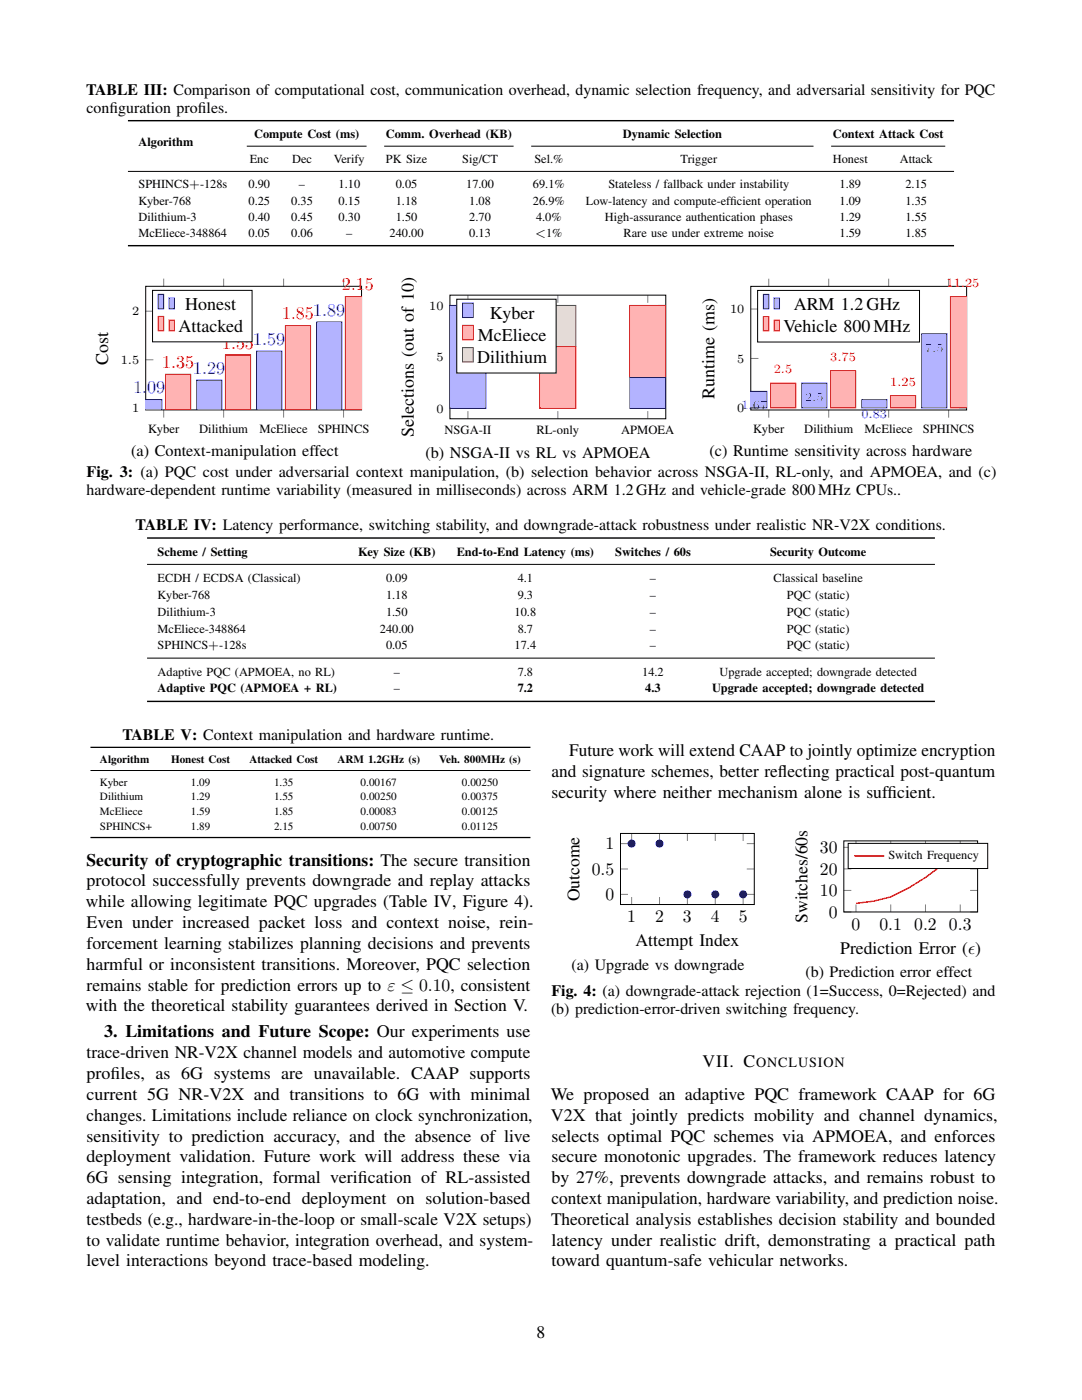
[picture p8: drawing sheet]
<svg xmlns="http://www.w3.org/2000/svg" width="216mm" height="279mm" viewBox="0 0 216 279" stroke-linecap="round" stroke-linejoin="round" font-family="sans-serif">
<defs><g id="words">
<g font-size="3.6" fill="#f00">
<text x="68.2" y="57.9">2.15</text>
<text x="56.3" y="63.7">1.851.89</text>
<text x="44.3" y="69.6">1.551.59</text>
<text x="32.3" y="73.4">1.35</text>
</g>
<g font-size="3.6">
<text x="37" y="61.8">Honest</text>
<text x="97.8" y="63.6">Kyber</text>
<text x="158.4" y="61.9">ARM 1.2GHz</text>
<text x="35.6" y="66.3">Attacked</text>
<text x="95.3" y="68">McEliece</text>
<text x="156.3" y="66.3">Vehicle 800MHz</text>
<text x="21.6" y="72.8" transform="rotate(-90 21.6 72.8)">Cost</text>
<text x="95.2" y="72.5">Dilithium</text>
<text x="142.6" y="79.6" transform="rotate(-90 142.6 79.6)">Runtime (ms)</text>
<text x="82.6" y="87.3" transform="rotate(-90 82.6 87.3)">Selections (out of 10)</text>
</g>
<g font-size="3.6" fill="#00f">
<text x="38.6" y="74.6">1.29</text>
<text x="26.6" y="78.5">1.</text>
<text x="29.4" y="78.5">09</text>
</g>
<g font-size="3.5">
<text x="110.1" y="155">and signature schemes, better ref</text>
<text x="113.6" y="150.9">Future work will extend CAAP to jointly optimize encryption</text>
<text x="155.2" y="155">lecting practical post-quantum</text>
<text x="110.1" y="159.2">security where neither mechanism alone is suff</text>
<text x="177.1" y="159.2">icient.</text>
<text x="17.3" y="172.8">Security of cryptographic transitions: The secure transition</text>
<text x="120.8" y="169.5">1</text>
<text x="163.6" y="170.2">30</text>
<text x="17.3" y="176.9">protocol successfully prevents downgrade and replay attacks</text>
<text x="115.6" y="179.9" transform="rotate(-90 115.6 179.9)">Outcome</text>
<text x="118.1" y="174.6">0.5</text>
<text x="120.8" y="179.6">0</text>
<text x="163.6" y="178.8">10</text>
<text x="163.6" y="174.5">20</text>
<text x="17.1" y="181.1">while allowing legitimate PQC upgrades (Table IV, Figure 4).</text>
<text x="17.3" y="185.2">Even under increased packet loss and context noise, rein-</text>
<text x="125.2" y="184">1</text>
<text x="130.7" y="184">2</text>
<text x="136.3" y="184">3</text>
<text x="141.8" y="184">4</text>
<text x="147.4" y="184">5</text>
<text x="161.2" y="184.2" transform="rotate(-90 161.2 184.2)">Switches/60s</text>
<text x="165.4" y="183.1">0</text>
<text x="169.9" y="185.5">0</text>
<text x="175.5" y="185.5">0.1</text>
<text x="182.4" y="185.5">0.2</text>
<text x="189.4" y="185.5">0.3</text>
<text x="17.3" y="189.4">forcement learning stabilizes planning decisions and prevents</text>
<text x="126.8" y="188.8">Attempt Index</text>
<text x="167.7" y="190.3">Prediction Error (ϵ)</text>
<text x="17.3" y="193.5">harmful or inconsistent transitions. Moreover, PQC selection</text>
<text x="17.3" y="197.7">remains stable for prediction errors up to ε ≤ 0.10, consistent</text>
<text x="17.1" y="201.8">with the theoretical stability guarantees derived in Section V.</text>
<text x="20.8" y="207">3. Limitations and Future Scope: Our experiments use</text>
<text x="17.3" y="211.2">trace-driven NR-V2X channel models and automotive compute</text>
<text x="17.3" y="215.4">prof</text>
<text x="22.1" y="215.4">iles, as 6G systems are unavailable. CAAP supports</text>
<text x="140.2" y="213">VII. C</text>
<text x="17.3" y="219.5">current 5G NR-V2X and transitions to 6G with minimal</text>
<text x="109.9" y="219.5">We proposed an adaptive PQC framework CAAP for 6G</text>
<text x="17.3" y="223.7">changes. Limitations include reliance on clock synchronization,</text>
<text x="17.3" y="227.8">sensitivity to prediction accuracy, and the absence of live</text>
<text x="109.9" y="223.7">V2X that jointly predicts mobility and channel dynamics,</text>
<text x="110.1" y="227.8">selects optimal PQC schemes via APMOEA, and enforces</text>
<text x="17.3" y="232">deployment validation. Future work will address these via</text>
<text x="110.1" y="232">secure monotonic upgrades. The framework reduces latency</text>
<text x="17.3" y="236.1">6G sensing integration, formal verif</text>
<text x="71.4" y="236.1">ication of RL-assisted</text>
<text x="110.1" y="236.1">by 27%, prevents downgrade attacks, and remains robust to</text>
<text x="17.3" y="240.3">adaptation, and end-to-end deployment on solution-based</text>
<text x="17.3" y="244.4">testbeds (e.g., hardware-in-the-loop or small-scale V2X setups)</text>
<text x="109.9" y="244.4">Theoretical analysis establishes decision stability and bounded</text>
<text x="110.1" y="240.3">context manipulation, hardware variability, and prediction noise.</text>
<text x="17.3" y="248.6">to validate runtime behavior, integration overhead, and system-</text>
<text x="110.1" y="248.6">latency under realistic drift, demonstrating a practical path</text>
<text x="17.3" y="252.7">level interactions beyond trace-based modeling.</text>
<text x="110.1" y="252.7">toward quantum-safe vehicular networks.</text>
<text x="107.1" y="267">8</text>
</g>
<g font-size="3.2">
<text x="17.2" y="19">TABLE III: Comparison of computational cost, communication overhead, dynamic selection frequency, and adversarial sensitivity for PQC</text>
<text x="17.3" y="22.5">conf</text>
<text x="21.8" y="22.5">iguration prof</text>
<text x="39.5" y="22.5">iles.</text>
<text x="17.3" y="95.2">Fig. 3: (a) PQC cost under adversarial context manipulation, (b) selection behavior across NSGA-II, RL-only, and APMOEA, and (c)</text>
<text x="26.2" y="90.9">(a) Context-manipulation effect</text>
<text x="84.9" y="91.3">(b) NSGA-II vs RL vs APMOEA</text>
<text x="141.6" y="90.9">(c) Runtime sensitivity across hardware</text>
<text x="17.3" y="98.7">hardware-dependent runtime variability (measured in milliseconds) across ARM 1.2GHz and vehicle-grade 800MHz CPUs..</text>
<text x="27.1" y="105.8">TABLE IV: Latency performance, switching stability, and downgrade-attack robustness under realistic NR-V2X conditions.</text>
<text x="24.4" y="147.6">TABLE V: Context manipulation and hardware runtime.</text>
<text x="114.1" y="193.6">(a) Upgrade vs downgrade</text>
<text x="160.7" y="194.9">(b) Prediction error effect</text>
<text x="110" y="202.3">(b) prediction-error-driven switching frequency.</text>
<text x="110.1" y="198.8">Fig. 4: (a) downgrade-attack rejection (1=Success, 0=Rejected) and</text>
</g>
<text font-size="2.8" x="150.9" y="213">ONCLUSION</text>
<g font-size="2.5">
<text x="27.6" y="29.1">Algorithm</text>
<text x="50.7" y="27.5">Compute Cost (ms)</text>
<text x="77" y="27.5">Comm. Overhead (KB)</text>
<text x="124.3" y="27.5">Dynamic Selection</text>
<text x="166.2" y="27.5">Context Attack Cost</text>
<text x="49.8" y="32.5">Enc</text>
<text x="58.3" y="32.5">Dec</text>
<text x="66.6" y="32.5">Verify</text>
<text x="77" y="32.5">PK Size</text>
<text x="92.2" y="32.5">Sig/CT</text>
<text x="106.6" y="32.5">Sel.%</text>
<text x="135.8" y="32.5">Trigger</text>
<text x="166.2" y="32.5">Honest</text>
<text x="179.5" y="32.5">Attack</text>
<text x="27.6" y="37.6">SPHINCS+-128s</text>
<text x="27.6" y="40.8">Kyber-768</text>
<text x="49.6" y="37.6">0.90</text>
<text x="49.6" y="40.8">0.25</text>
<text x="58.1" y="40.8">0.35</text>
<text x="59.7" y="37.6">–</text>
<text x="67.6" y="40.8">0.15</text>
<text x="67.6" y="37.6">1.10</text>
<text x="79" y="40.8">1.18</text>
<text x="79" y="37.6">0.05</text>
<text x="93" y="37.6">17.00</text>
<text x="93.6" y="40.8">1.08</text>
<text x="106.3" y="40.8">26.9%</text>
<text x="106.3" y="37.6">69.1%</text>
<text x="116.9" y="40.8">Low-latency and compute-eff</text>
<text x="121.4" y="37.6">Stateless / fallback under instability</text>
<text x="145.7" y="40.8">icient operation</text>
<text x="167.5" y="37.6">1.89</text>
<text x="167.5" y="40.8">1.09</text>
<text x="180.7" y="40.8">1.35</text>
<text x="180.7" y="37.6">2.15</text>
<text x="27.6" y="44.1">Dilithium-3</text>
<text x="27.6" y="47.3">McEliece-348864</text>
<text x="49.6" y="44.1">0.40</text>
<text x="49.6" y="47.3">0.05</text>
<text x="58.1" y="44.1">0.45</text>
<text x="58.1" y="47.3">0.06</text>
<text x="67.6" y="44.1">0.30</text>
<text x="69.1" y="47.3">–</text>
<text x="77.7" y="47.3">240.00</text>
<text x="79" y="44.1">1.50</text>
<text x="93.6" y="44.1">2.70</text>
<text x="93.6" y="47.3">0.13</text>
<text x="106.8" y="47.3">&lt;1%</text>
<text x="107" y="44.1">4.0%</text>
<text x="120.7" y="44.1">High-assurance authentication phases</text>
<text x="124.4" y="47.3">Rare use under extreme noise</text>
<text x="167.5" y="47.3">1.59</text>
<text x="167.5" y="44.1">1.29</text>
<text x="180.7" y="47.3">1.85</text>
<text x="180.7" y="44.1">1.55</text>
<text x="26.4" y="62.9">2</text>
<text x="85.7" y="61.8">10</text>
<text x="145.7" y="62.5">10</text>
<text x="24.1" y="72.6">1.5</text>
<text x="87.1" y="72">5</text>
<text x="147.1" y="72.3">5</text>
<text x="26.4" y="82.3">1</text>
<text x="87.1" y="82.3">0</text>
<text x="147.1" y="82.2">01.</text>
<text x="29.6" y="86.3">Kyber</text>
<text x="39.7" y="86.3">Dilithium</text>
<text x="51.8" y="86.3">McEliece</text>
<text x="63.4" y="86.3">SPHINCS</text>
<text x="88.7" y="86.6">NSGA-II</text>
<text x="107.1" y="86.6">RL-only</text>
<text x="124" y="86.6">APMOEA</text>
<text x="150.3" y="86.3">Kyber</text>
<text x="160.5" y="86.3">Dilithium</text>
<text x="172.5" y="86.3">McEliece</text>
<text x="184.1" y="86.3">SPHINCS</text>
<text x="31.5" y="110.9">Scheme / Setting</text>
<text x="71.5" y="110.9">Key Size (KB)</text>
<text x="91.1" y="110.9">End-to-End Latency (ms)</text>
<text x="122.8" y="110.9">Switches / 60s</text>
<text x="153.6" y="110.9">Security Outcome</text>
<text x="31.5" y="116.1">ECDH / ECDSA (Classical)</text>
<text x="31.5" y="119.5">Kyber-768</text>
<text x="77" y="116.1">0.09</text>
<text x="77" y="119.5">1.18</text>
<text x="103.3" y="116.1">4.1</text>
<text x="103.3" y="119.5">9.3</text>
<text x="129.7" y="116.1">–</text>
<text x="129.7" y="119.5">–</text>
<text x="154.4" y="116.1">Classical baseline</text>
<text x="157" y="119.5">PQC (static)</text>
<text x="31.5" y="122.9">Dilithium-3</text>
<text x="77" y="122.9">1.50</text>
<text x="102.7" y="122.9">10.8</text>
<text x="129.7" y="122.9">–</text>
<text x="157" y="122.9">PQC (static)</text>
<text x="31.5" y="126.2">McEliece-348864</text>
<text x="31.5" y="129.6">SPHINCS+-128s</text>
<text x="75.8" y="126.2">240.00</text>
<text x="77" y="129.6">0.05</text>
<text x="102.7" y="129.6">17.4</text>
<text x="103.3" y="126.2">8.7</text>
<text x="129.7" y="126.2">–</text>
<text x="129.7" y="129.6">–</text>
<text x="157" y="126.2">PQC (static)</text>
<text x="157" y="129.6">PQC (static)</text>
<text x="31.5" y="134.8">Adaptive PQC (APMOEA, no RL)</text>
<text x="78.6" y="134.8">–</text>
<text x="103.3" y="134.8">7.8</text>
<text x="128.2" y="134.8">14.2</text>
<text x="143.6" y="134.8">Upgrade accepted; downgrade detected</text>
<text x="31.5" y="138.2">Adaptive PQC (APMOEA + RL)</text>
<text x="78.6" y="138.2">–</text>
<text x="103.3" y="138.2">7.2</text>
<text x="128.8" y="138.2">4.3</text>
<text x="142.1" y="138.2">Upgrade accepted; downgrade detected</text>
<text x="177.3" y="171.4">Switch Frequency</text>
</g>
<g font-size="2.5" fill="#f00">
<text x="188.9" y="57.2">11.25</text>
<text x="154.4" y="74.5">2.5</text>
<text x="165.7" y="72">3.75</text>
<text x="177.6" y="77">1.25</text>
</g>
<g font-size="2.5" fill="#00f">
<text x="184.6" y="70.2">7.5</text>
<text x="150.2" y="81.7">67</text>
<text x="160.6" y="80.1">2.5</text>
<text x="171.9" y="83.4">0.83</text>
</g>
<g font-size="2.2">
<text x="20" y="152.2">Algorithm</text>
<text x="34.1" y="152.2">Honest Cost</text>
<text x="49.8" y="152.2">Attacked Cost</text>
<text x="67.3" y="152.2">ARM 1.2GHz (s)</text>
<text x="87.6" y="152.2">Veh. 800MHz (s)</text>
<text x="20" y="156.8">Kyber</text>
<text x="20" y="159.7">Dilithium</text>
<text x="38.1" y="156.8">1.09</text>
<text x="38.1" y="159.7">1.29</text>
<text x="54.7" y="156.8">1.35</text>
<text x="54.7" y="159.7">1.55</text>
<text x="72" y="156.8">0.00167</text>
<text x="72" y="159.7">0.00250</text>
<text x="92.2" y="156.8">0.00250</text>
<text x="92.2" y="159.7">0.00375</text>
<text x="20" y="162.7">McEliece</text>
<text x="20" y="165.6">SPHINCS+</text>
<text x="38.1" y="165.6">1.89</text>
<text x="38.1" y="162.7">1.59</text>
<text x="54.7" y="162.7">1.85</text>
<text x="54.7" y="165.6">2.15</text>
<text x="72" y="162.7">0.00083</text>
<text x="72" y="165.6">0.00750</text>
<text x="92.2" y="162.7">0.00125</text>
<text x="92.2" y="165.6">0.01125</text>
</g>
</g></defs>
<path d="M25.5 24.1h164.9M25.5 49h164.9" fill="none" stroke="#000" stroke-width=".28"/>
<path d="M25.5 34.2h164.9M49.2 29.2h23.9M76.7 29.2h25.8M106 29.2h56.3M165.8 29.2h22.8M29.1 57.1h43v24.7h-43z" fill="none" stroke="#000" stroke-width=".2"/>
<g fill="none" stroke="#808080" stroke-width=".2">
<path d="M32.7 55.6v1.5M44.6 55.6v1.5M56.6 55.6v1.5M68.6 55.6v1.5M29.1 71.8h1.5M29.1 62.1h1.5M70.6 71.8h1.5M70.6 62.1h1.5M29.1 81.5h1.5M32.7 81.8v1.5M44.6 81.8v1.5M56.6 81.8v1.5"/>
<path d="M68.6 81.8v1.5M70.6 81.5h1.5"/>
</g>
<path d="M29 79.8v2h3.3v-2zM39.2 75.9v5.9h5.1v-5.9zM51.2 70.1v11.7h5v-11.7zM63.2 64.2v17.6h5v-17.6z" fill="#b3b3ff" stroke="#00f" stroke-width=".2"/>
<path d="M33 74.7v7.1h5v-7.1zM45 70.8v11h5v-11zM56.9 65v16.8h5.1v-16.8zM68.9 59.2v22.6h3.3v-22.6z" fill="#ffb3b3" stroke="#f00" stroke-width=".2"/>
<path d="M30.4 57.9h19.9v10.3h-19.9z" fill="#fff" stroke="#000" stroke-width=".2"/>
<path d="M31.6 58.7v2.9h1.1v-2.9zM33.7 59.5v2.1h1.1v-2.1z" fill="#b3b3ff" stroke="#00f" stroke-width=".2"/>
<path d="M31.6 63.1v2.9h1.1v-2.9zM33.7 63.9v2.1h1.1v-2.1z" fill="#ffb3b3" stroke="#f00" stroke-width=".2"/>
<path d="M93.4 58.9v1.5M111.3 58.9v1.5M129.3 58.9v1.5M89.8 71.2h1.5M89.8 61h1.5M131.3 71.2h1.5M131.3 61h1.5M89.8 81.5h1.5M93.4 82v1.6M111.3 82v1.6M129.3 82v1.6M131.3 81.5h1.5" fill="none" stroke="#808080" stroke-width=".2"/>
<path d="M89.8 58.9h43v24.7h-43z" fill="none" stroke="#000" stroke-width=".2"/>
<path d="M107.7 61h7.2v8.2h-7.2z" fill="#ecd9c6" stroke="#734d26" stroke-width=".2"/>
<path d="M107.7 69.2v12.3h7.2v-12.3zM125.7 61v14.4h7.1v-14.4z" fill="#ffb3b3" stroke="#f00" stroke-width=".2"/>
<path d="M89.8 61v20.5h7.2v-20.5zM125.7 75.4v6.1h7.1v-6.1z" fill="#b3b3ff" stroke="#00f" stroke-width=".2"/>
<path d="M91.1 59.7h19.9v14.7h-19.9z" fill="#fff" stroke="#000" stroke-width=".2"/>
<path d="M92.3 60.5h2.1v2.9h-2.1z" fill="#b3b3ff" stroke="#00f" stroke-width=".2"/>
<path d="M92.3 64.9h2.1v2.9h-2.1z" fill="#ffb3b3" stroke="#f00" stroke-width=".2"/>
<path d="M92.3 69.4h2.1v2.8h-2.1z" fill="#ecd9c6" stroke="#734d26" stroke-width=".2"/>
<g fill="none" stroke="#808080" stroke-width=".2">
<path d="M153.4 55.6v1.5M165.4 55.6v1.5M177.3 55.6v1.5M189.3 55.6v1.5M149.8 71.5h1.5M149.8 61.7h1.5M191.3 71.5h1.6M191.3 61.7h1.6M149.8 81.4h1.5M153.4 81.8v1.6M165.4 81.8v1.6M177.3 81.8v1.6"/>
<path d="M189.3 81.8v1.6M191.3 81.4h1.6"/>
</g>
<path d="M149.8 57.1h43.1v24.7h-43.1z" fill="none" stroke="#000" stroke-width=".2"/>
<path d="M149.8 78.1v3.3h3.2v-3.3zM160 76.5v4.9h5v-4.9zM171.9 79.8v1.6h5.1v-1.6zM183.9 66.6v14.8h5v-14.8z" fill="#b3b3ff" stroke="#00f" stroke-width=".2"/>
<path d="M153.8 76.5v4.9h5v-4.9zM165.7 74v7.4h5v-7.4zM177.7 78.9v2.5h5v-2.5zM189.6 59.2v22.2h3.3v-22.2z" fill="#ffb3b3" stroke="#f00" stroke-width=".2"/>
<path d="M151.2 58h32.3v10.3h-32.3z" fill="#fff" stroke="#000" stroke-width=".2"/>
<path d="M152.3 58.8v2.8h1.1v-2.8zM154.5 59.5v2.1h1v-2.1z" fill="#b3b3ff" stroke="#00f" stroke-width=".2"/>
<path d="M152.3 63.2v2.9h1.1v-2.9zM154.5 63.9v2.2h1v-2.2z" fill="#ffb3b3" stroke="#f00" stroke-width=".2"/>
<path d="M29.3 107.4h157.3M29.3 140h157.3" fill="none" stroke="#000" stroke-width=".28"/>
<path d="M29.3 112.6h157.3M29.3 131.3h157.3M18.1 153.8h87.7M123.8 166.3h26.7v14.2h-26.7z" fill="none" stroke="#000" stroke-width=".2"/>
<path d="M18.1 149.2h87.7M18.1 167.1h87.7" fill="none" stroke="#000" stroke-width=".25"/>
<g fill="none" stroke="#808080" stroke-width=".2">
<path d="M123.8 178.5h1.5M123.8 173.4h1.5M123.8 168.4h1.5M126 166.3v1.5M126 179v1.5M131.6 166.3v1.5M131.6 179v1.5M137.2 166.3v1.5M137.2 179v1.5M142.7 166.3v1.5M142.7 179v1.5M148.3 166.3v1.5"/>
<path d="M148.3 179v1.5M149 178.5h1.5M149 173.4h1.5M149 168.4h1.5"/>
</g>
<g fill="#00c" stroke="#00f" stroke-width=".2">
<circle cx="126" cy="168.4" r=".7"/>
<circle cx="131.6" cy="168.4" r=".7"/>
<circle cx="137.2" cy="178.5" r=".7"/>
<circle cx="142.7" cy="178.5" r=".7"/>
<circle cx="148.3" cy="178.5" r=".7"/>
</g>
<g fill="none" stroke="#808080" stroke-width=".2">
<path d="M168.4 177.7h1.5M168.4 173.4h1.5M168.4 169.1h1.5M170.8 167.8v1.5M177.7 167.8v1.5M184.7 167.8v1.5M191.6 167.8v1.5M193.6 177.7h1.5M193.6 173.4h1.5M193.6 169.1h1.5M168.4 182h1.5M170.8 180.5v1.5"/>
<path d="M177.7 180.5v1.5M184.7 180.5v1.5M191.6 180.5v1.5M193.6 182h1.5"/>
</g>
<path d="M168.4 167.8h26.7v14.2h-26.7z" fill="none" stroke="#000" stroke-width=".2"/>
<path d="M191.6 169.1a41.7 41.7 0 0 1-13.9 9.9l-3.4 .9-3.5 .4" fill="none" stroke="#f00" stroke-width=".28"/>
<path d="M169.2 168.3h27.9v5h-27.9z" fill="#fff" stroke="#000" stroke-width=".2"/>
<path d="M170.4 170.8h6" fill="none" stroke="#f00" stroke-width=".28"/>
<use href="#words"/>
</svg>
